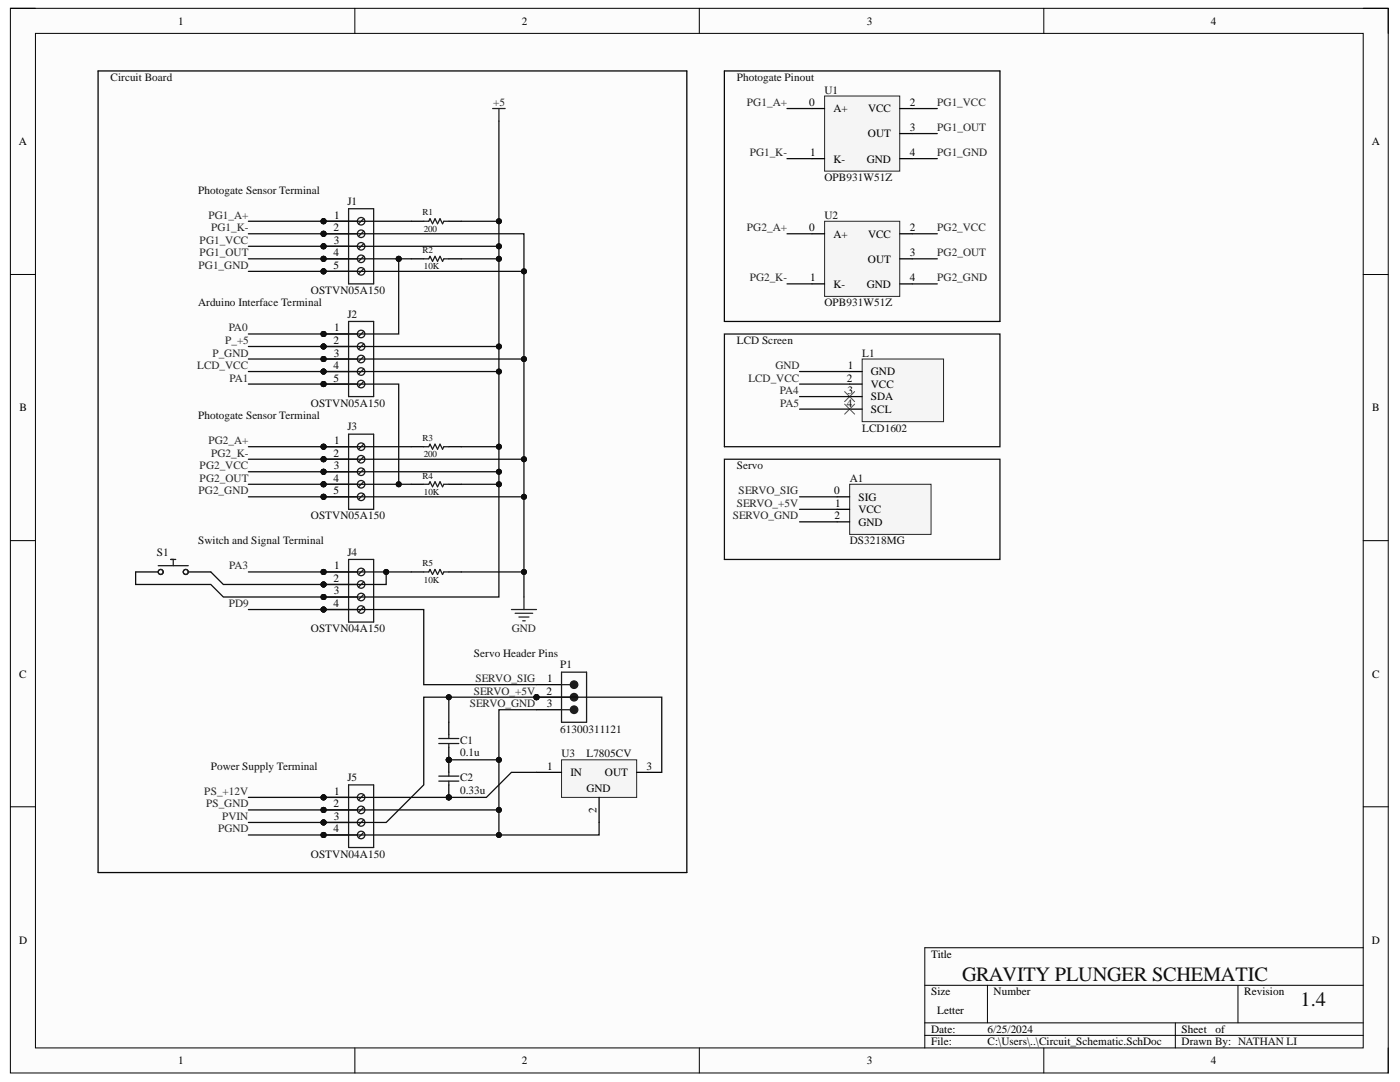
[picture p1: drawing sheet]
<svg xmlns="http://www.w3.org/2000/svg" width="279mm" height="216mm" viewBox="0 0 279 216" stroke-linecap="round" stroke-linejoin="round" font-family="sans-serif">
<defs><g id="words">
<g font-size="4.1" fill="#0e0e0e">
<text x="192" y="195.7">GRAVITY PLUNGER SCHEMATIC</text>
<text x="259.5" y="200.7">1.4</text>
</g>
<g font-size="2.2">
<text x="35.6" y="4.9">1</text>
<text x="104.1" y="4.9">2</text>
<text x="173" y="4.9">3</text>
<text x="241.6" y="4.9">4</text>
<text x="161.5" y="21.2">0</text>
<text x="166.3" y="22.4">A+</text>
<text x="173.3" y="22.4">VCC</text>
<text x="181.5" y="21.2">2</text>
<text x="3.8" y="29">A</text>
<text x="173.2" y="27.4">OUT</text>
<text x="181.5" y="26.2">3</text>
<text x="273.8" y="29">A</text>
<text x="161.7" y="31.2">1</text>
<text x="166.3" y="32.4">K-</text>
<text x="173" y="32.4">GND</text>
<text x="181.5" y="31.2">4</text>
<text x="66.5" y="46.2">2</text>
<text x="66.7" y="43.7">1</text>
<text x="161.5" y="46.2">0</text>
<text x="166.3" y="47.4">A+</text>
<text x="173.3" y="47.4">VCC</text>
<text x="181.5" y="46.2">2</text>
<text x="66.5" y="51.2">4</text>
<text x="66.6" y="53.7">5</text>
<text x="66.6" y="48.7">3</text>
<text x="173.2" y="52.4">OUT</text>
<text x="181.5" y="51.2">3</text>
<text x="161.7" y="56.2">1</text>
<text x="166.3" y="57.4">K-</text>
<text x="173" y="57.4">GND</text>
<text x="181.5" y="56.2">4</text>
<text x="66.5" y="68.7">2</text>
<text x="66.6" y="71.2">3</text>
<text x="66.7" y="66.1">1</text>
<text x="66.5" y="73.7">4</text>
<text x="66.6" y="76.2">5</text>
<text x="169" y="76.2">2</text>
<text x="169.2" y="73.7">1</text>
<text x="173.8" y="74.9">GND</text>
<text x="173.8" y="77.4">VCC</text>
<text x="3.9" y="82.1">B</text>
<text x="169" y="81.1">4</text>
<text x="169.1" y="78.6">3</text>
<text x="173.8" y="79.9">SDA</text>
<text x="173.8" y="82.4">SCL</text>
<text x="273.8" y="82.1">B</text>
<text x="66.7" y="88.6">1</text>
<text x="66.5" y="91.1">2</text>
<text x="66.6" y="93.7">3</text>
<text x="66.5" y="96.2">4</text>
<text x="66.6" y="98.7">5</text>
<text x="166.5" y="98.7">0</text>
<text x="166.7" y="101.1">1</text>
<text x="171.3" y="99.9">SIG</text>
<text x="166.5" y="103.6">2</text>
<text x="171.3" y="104.9">GND</text>
<text x="171.3" y="102.4">VCC</text>
<text x="66.7" y="113.6">1</text>
<text x="66.5" y="116.1">2</text>
<text x="66.6" y="118.6">3</text>
<text x="66.5" y="121.1">4</text>
<text x="3.8" y="135.2">C</text>
<text x="109.2" y="136.1">1</text>
<text x="273.8" y="135.2">C</text>
<text x="109" y="138.6">2</text>
<text x="109.1" y="141.1">3</text>
<text x="109.2" y="153.6">1</text>
<text x="113.8" y="154.9">IN</text>
<text x="120.7" y="154.9">OUT</text>
<text x="129.1" y="153.6">3</text>
<text x="66.5" y="161.1">2</text>
<text x="66.7" y="158.6">1</text>
<text x="117" y="158.1">GND</text>
<text x="66.5" y="166.1">4</text>
<text x="66.6" y="163.6">3</text>
<text x="119.1" y="162.1" transform="rotate(-90 119.1 162.1)">2</text>
<text x="3.8" y="188.3">D</text>
<text x="185.8" y="191.1">Title</text>
<text x="273.8" y="188.3">D</text>
<text x="185.8" y="198.6">Size</text>
<text x="187" y="202.3">Letter</text>
<text x="198.3" y="198.6">Number</text>
<text x="248.3" y="198.6">Revision</text>
<text x="185.8" y="206.1">Date:</text>
<text x="185.8" y="208.6">File:</text>
<text x="197.1" y="206.1">6/25/2024</text>
<text x="197.1" y="208.6">C:\Users\..\Circuit_Schematic.SchDoc</text>
<text x="235.8" y="206.1">Sheet</text>
<text x="235.8" y="208.6">Drawn By: NATHAN LI</text>
<text x="242.6" y="206.1">of</text>
<text x="35.6" y="212.4">1</text>
<text x="104.1" y="212.4">2</text>
<text x="173" y="212.4">3</text>
<text x="241.6" y="212.4">4</text>
</g>
<g font-size="2.2" fill="#0e0e0e">
<text x="22.1" y="16.2">Circuit Board</text>
<text x="147.1" y="16.2">Photogate Pinout</text>
<text x="164.5" y="18.7">U1</text>
<text x="39.6" y="38.6">Photogate Sensor Terminal</text>
<text x="69.3" y="40.9">J1</text>
<text x="164.5" y="36.1">OPB931W51Z</text>
<text x="164.5" y="43.7">U2</text>
<text x="62.1" y="58.6">OSTVN05A150</text>
<text x="39.6" y="61.1">Arduino Interface Terminal</text>
<text x="69.3" y="63.4">J2</text>
<text x="164.5" y="61.1">OPB931W51Z</text>
<text x="147.1" y="68.7">LCD Screen</text>
<text x="172.1" y="71.2">L1</text>
<text x="39.6" y="83.6">Photogate Sensor Terminal</text>
<text x="62.1" y="81.1">OSTVN05A150</text>
<text x="69.3" y="85.9">J3</text>
<text x="172.1" y="86.1">LCD1602</text>
<text x="147.1" y="93.7">Servo</text>
<text x="169.6" y="96.2">A1</text>
<text x="62.1" y="103.6">OSTVN05A150</text>
<text x="31.3" y="110.9">S1</text>
<text x="39.6" y="108.6">Switch and Signal Terminal</text>
<text x="69.3" y="110.9">J4</text>
<text x="169.6" y="108.6">DS3218MG</text>
<text x="62.1" y="126.1">OSTVN04A150</text>
<text x="94.6" y="131.1">Servo Header Pins</text>
<text x="111.8" y="133.4">P1</text>
<text x="91.8" y="148.4">C1</text>
<text x="111.8" y="146.4">61300311121</text>
<text x="42.1" y="153.6">Power Supply Terminal</text>
<text x="69.3" y="155.9">J5</text>
<text x="91.8" y="150.9">0.1u</text>
<text x="91.8" y="155.9">C2</text>
<text x="112.1" y="151.1">U3</text>
<text x="117" y="151.1">L7805CV</text>
<text x="91.8" y="158.4">0.33u</text>
<text x="62.1" y="171.1">OSTVN04A150</text>
</g>
<g font-size="2.2" fill="#262626">
<text x="98.4" y="21.2">+5</text>
<text x="149.1" y="21.2">PG1_A+</text>
<text x="187" y="21.2">PG1_VCC</text>
<text x="187" y="26.2">PG1_OUT</text>
<text x="149.6" y="31.2">PG1_K-</text>
<text x="187" y="31.2">PG1_GND</text>
<text x="41.6" y="43.7">PG1_A+</text>
<text x="42.1" y="46.2">PG1_K-</text>
<text x="149.1" y="46.2">PG2_A+</text>
<text x="187" y="46.2">PG2_VCC</text>
<text x="39.6" y="53.7">PG1_GND</text>
<text x="39.8" y="48.7">PG1_VCC</text>
<text x="39.8" y="51.2">PG1_OUT</text>
<text x="187" y="51.2">PG2_OUT</text>
<text x="149.6" y="56.2">PG2_K-</text>
<text x="187" y="56.2">PG2_GND</text>
<text x="42.4" y="71.2">P_GND</text>
<text x="44.9" y="68.7">P_+5</text>
<text x="45.6" y="66.1">PA0</text>
<text x="39.4" y="73.7">LCD_VCC</text>
<text x="45.8" y="76.2">PA1</text>
<text x="149.4" y="76.2">LCD_VCC</text>
<text x="154.8" y="73.7">GND</text>
<text x="155.6" y="78.6">PA4</text>
<text x="155.7" y="81.1">PA5</text>
<text x="41.6" y="88.6">PG2_A+</text>
<text x="39.8" y="93.7">PG2_VCC</text>
<text x="42.1" y="91.1">PG2_K-</text>
<text x="39.6" y="98.7">PG2_GND</text>
<text x="39.8" y="96.2">PG2_OUT</text>
<text x="147" y="101.1">SERVO_+5V</text>
<text x="147.4" y="98.7">SERVO_SIG</text>
<text x="146.2" y="103.6">SERVO_GND</text>
<text x="45.7" y="113.6">PA3</text>
<text x="45.6" y="121.1">PD9</text>
<text x="102.2" y="126.1">GND</text>
<text x="94.9" y="136.1">SERVO_SIG</text>
<text x="93.7" y="141.1">SERVO_GND</text>
<text x="94.5" y="138.6">SERVO_+5V</text>
<text x="40.8" y="158.6">PS_+12V</text>
<text x="41.1" y="161.1">PS_GND</text>
<text x="43.5" y="166.1">PGND</text>
<text x="44.3" y="163.6">PVIN</text>
</g>
<g font-size="1.8" fill="#0e0e0e">
<text x="84.3" y="43">R1</text>
<text x="84.6" y="46.3">200</text>
<text x="84.3" y="50.5">R2</text>
<text x="84.6" y="53.7">10K</text>
<text x="84.3" y="88">R3</text>
<text x="84.3" y="95.5">R4</text>
<text x="84.6" y="91.3">200</text>
<text x="84.6" y="98.7">10K</text>
<text x="84.3" y="113">R5</text>
<text x="84.6" y="116.2">10K</text>
</g>
</g></defs>
<path d="M2.1 1.7h275v212.4h-275z" fill-rule="evenodd" fill="#fcfcfc"/>
<path d="M2.1 1.7h275v212.4h-275z" fill="none" stroke="#000" stroke-width=".2"/>
<path d="M7.1 6.7h265v202.4h-265z" fill-rule="evenodd" fill="#fcfcfc"/>
<g fill="none" stroke="#000" stroke-width=".2">
<path d="M2.1 1.7h5M7.1 6.7h265v202.4h-265zM70.8 1.7v5M139.6 1.7v5M208.3 1.7v5M272.1 1.7h5v5M2.1 54.8h5M272.1 54.8h5M2.1 107.9h5M272.1 107.9h5M2.1 161h5M272.1 161h5"/>
<path d="M184.6 196.6h87.5M197.1 196.6v7.5M247.1 196.6v7.5M272.1 189.1h-87.5v20M70.8 209.1v5M139.6 209.1v5M184.6 204.1h87.5M184.6 206.6h87.5M208.3 209.1v5M234.6 204.1v5M277.1 209.1v5"/>
</g>
<path d="M164.6 44.2h15v14.9h-15z" fill-rule="evenodd" fill="#f5f5f5"/>
<path d="M164.6 44.2h15v14.9h-15z" fill="none" stroke="#262626" stroke-width=".2"/>
<path d="M162.1 46.6h2.5M162.1 56.6h2.5M179.6 46.6h2.5M179.6 56.6h2.5M179.6 51.6h2.5" fill="none" stroke="#000" stroke-width=".25"/>
<circle cx="64.6" cy="89.1" r=".5" fill="#0e0e0e"/>
<circle cx="64.6" cy="89.1" r=".5" fill="none" stroke="#0e0e0e" stroke-width=".2"/>
<circle cx="64.6" cy="91.6" r=".5" fill="#0e0e0e"/>
<circle cx="64.6" cy="91.6" r=".5" fill="none" stroke="#0e0e0e" stroke-width=".2"/>
<circle cx="64.6" cy="94.1" r=".5" fill="#0e0e0e"/>
<circle cx="64.6" cy="94.1" r=".5" fill="none" stroke="#0e0e0e" stroke-width=".2"/>
<circle cx="64.6" cy="96.6" r=".5" fill="#0e0e0e"/>
<circle cx="64.6" cy="96.6" r=".5" fill="none" stroke="#0e0e0e" stroke-width=".2"/>
<circle cx="64.6" cy="99.1" r=".5" fill="#0e0e0e"/>
<circle cx="64.6" cy="99.1" r=".5" fill="none" stroke="#0e0e0e" stroke-width=".2"/>
<path d="M64.6 89.1h5" fill="none" stroke="#000" stroke-width=".25"/>
<circle cx="64.6" cy="89.1" r=".5" fill="#0e0e0e"/>
<circle cx="64.6" cy="89.1" r=".5" fill="none" stroke="#0e0e0e" stroke-width=".2"/>
<path d="M64.6 91.6h5" fill="none" stroke="#000" stroke-width=".25"/>
<circle cx="64.6" cy="91.6" r=".5" fill="#0e0e0e"/>
<circle cx="64.6" cy="91.6" r=".5" fill="none" stroke="#0e0e0e" stroke-width=".2"/>
<g fill="none" stroke="#1c1c1c" stroke-width=".25">
<path d="M69.6 89.1h1.7M69.6 91.6h1.7M69.6 94.1h1.7M72.6 88.6l-1.1 1.1M72.6 91.1l-1.1 1.1M72.6 93.6l-1.1 1.1"/>
<circle cx="72.1" cy="91.6" r=".75"/>
<circle cx="72.1" cy="89.1" r=".75"/>
<circle cx="72.1" cy="94.1" r=".75"/>
</g>
<path d="M64.6 94.1h5" fill="none" stroke="#000" stroke-width=".25"/>
<circle cx="64.6" cy="94.1" r=".5" fill="#0e0e0e"/>
<circle cx="64.6" cy="94.1" r=".5" fill="none" stroke="#0e0e0e" stroke-width=".2"/>
<path d="M64.6 96.6h5" fill="none" stroke="#000" stroke-width=".25"/>
<circle cx="64.6" cy="96.6" r=".5" fill="#0e0e0e"/>
<circle cx="64.6" cy="96.6" r=".5" fill="none" stroke="#0e0e0e" stroke-width=".2"/>
<g fill="none" stroke="#1c1c1c" stroke-width=".25">
<path d="M69.6 96.6h1.7M72.6 96.1l-1.1 1.1"/>
<circle cx="72.1" cy="96.6" r=".75"/>
</g>
<path d="M64.6 99.1h5" fill="none" stroke="#000" stroke-width=".25"/>
<circle cx="64.6" cy="99.1" r=".5" fill="#0e0e0e"/>
<circle cx="64.6" cy="99.1" r=".5" fill="none" stroke="#0e0e0e" stroke-width=".2"/>
<g fill="none" stroke="#1c1c1c" stroke-width=".25">
<path d="M69.6 86.6h5v15h-5zM69.6 99.1h1.7M72.6 98.6l-1.1 1.1"/>
<circle cx="72.1" cy="99.1" r=".75"/>
</g>
<path d="M164.6 19.2h15v15h-15z" fill-rule="evenodd" fill="#f5f5f5"/>
<path d="M164.6 19.2h15v15h-15z" fill="none" stroke="#262626" stroke-width=".2"/>
<path d="M162.1 21.7h2.5M162.1 31.7h2.5M179.6 21.7h2.5M179.6 31.7h2.5M179.6 26.7h2.5" fill="none" stroke="#000" stroke-width=".25"/>
<circle cx="64.6" cy="44.1" r=".5" fill="#0e0e0e"/>
<circle cx="64.6" cy="44.1" r=".5" fill="none" stroke="#0e0e0e" stroke-width=".2"/>
<circle cx="64.6" cy="46.6" r=".5" fill="#0e0e0e"/>
<circle cx="64.6" cy="46.6" r=".5" fill="none" stroke="#0e0e0e" stroke-width=".2"/>
<circle cx="64.6" cy="49.1" r=".5" fill="#0e0e0e"/>
<circle cx="64.6" cy="49.1" r=".5" fill="none" stroke="#0e0e0e" stroke-width=".2"/>
<circle cx="64.6" cy="51.6" r=".5" fill="#0e0e0e"/>
<circle cx="64.6" cy="51.6" r=".5" fill="none" stroke="#0e0e0e" stroke-width=".2"/>
<circle cx="64.6" cy="54.1" r=".5" fill="#0e0e0e"/>
<circle cx="64.6" cy="54.1" r=".5" fill="none" stroke="#0e0e0e" stroke-width=".2"/>
<path d="M64.6 44.1h5" fill="none" stroke="#000" stroke-width=".25"/>
<circle cx="64.6" cy="44.1" r=".5" fill="#0e0e0e"/>
<circle cx="64.6" cy="44.1" r=".5" fill="none" stroke="#0e0e0e" stroke-width=".2"/>
<path d="M64.6 46.6h5" fill="none" stroke="#000" stroke-width=".25"/>
<circle cx="64.6" cy="46.6" r=".5" fill="#0e0e0e"/>
<circle cx="64.6" cy="46.6" r=".5" fill="none" stroke="#0e0e0e" stroke-width=".2"/>
<g fill="none" stroke="#1c1c1c" stroke-width=".25">
<path d="M69.6 44.1h1.7M69.6 46.6h1.7M69.6 49.1h1.7M72.6 43.6l-1.1 1.1M72.6 46.1l-1.1 1.1M72.6 48.6l-1.1 1.1"/>
<circle cx="72.1" cy="46.6" r=".75"/>
<circle cx="72.1" cy="44.1" r=".75"/>
<circle cx="72.1" cy="49.1" r=".75"/>
</g>
<path d="M64.6 49.1h5" fill="none" stroke="#000" stroke-width=".25"/>
<circle cx="64.6" cy="49.1" r=".5" fill="#0e0e0e"/>
<circle cx="64.6" cy="49.1" r=".5" fill="none" stroke="#0e0e0e" stroke-width=".2"/>
<path d="M64.6 51.6h5" fill="none" stroke="#000" stroke-width=".25"/>
<circle cx="64.6" cy="51.6" r=".5" fill="#0e0e0e"/>
<circle cx="64.6" cy="51.6" r=".5" fill="none" stroke="#0e0e0e" stroke-width=".2"/>
<g fill="none" stroke="#1c1c1c" stroke-width=".25">
<path d="M69.6 51.6h1.7M72.6 51.1l-1.1 1.1"/>
<circle cx="72.1" cy="51.6" r=".75"/>
</g>
<path d="M64.6 54.1h5" fill="none" stroke="#000" stroke-width=".25"/>
<circle cx="64.6" cy="54.1" r=".5" fill="#0e0e0e"/>
<circle cx="64.6" cy="54.1" r=".5" fill="none" stroke="#0e0e0e" stroke-width=".2"/>
<g fill="none" stroke="#1c1c1c" stroke-width=".25">
<path d="M69.6 41.6h5v15h-5zM69.6 54.1h1.7M72.6 53.6l-1.1 1.1"/>
<circle cx="72.1" cy="54.1" r=".75"/>
</g>
<circle cx="64.6" cy="66.6" r=".5" fill="#0e0e0e"/>
<circle cx="64.6" cy="66.6" r=".5" fill="none" stroke="#0e0e0e" stroke-width=".2"/>
<circle cx="64.6" cy="69.1" r=".5" fill="#0e0e0e"/>
<circle cx="64.6" cy="69.1" r=".5" fill="none" stroke="#0e0e0e" stroke-width=".2"/>
<circle cx="64.6" cy="71.6" r=".5" fill="#0e0e0e"/>
<circle cx="64.6" cy="71.6" r=".5" fill="none" stroke="#0e0e0e" stroke-width=".2"/>
<circle cx="64.6" cy="74.1" r=".5" fill="#0e0e0e"/>
<circle cx="64.6" cy="74.1" r=".5" fill="none" stroke="#0e0e0e" stroke-width=".2"/>
<circle cx="64.6" cy="76.6" r=".5" fill="#0e0e0e"/>
<circle cx="64.6" cy="76.6" r=".5" fill="none" stroke="#0e0e0e" stroke-width=".2"/>
<path d="M64.6 66.6h5" fill="none" stroke="#000" stroke-width=".25"/>
<circle cx="64.6" cy="66.6" r=".5" fill="#0e0e0e"/>
<circle cx="64.6" cy="66.6" r=".5" fill="none" stroke="#0e0e0e" stroke-width=".2"/>
<path d="M64.6 69.1h5" fill="none" stroke="#000" stroke-width=".25"/>
<circle cx="64.6" cy="69.1" r=".5" fill="#0e0e0e"/>
<circle cx="64.6" cy="69.1" r=".5" fill="none" stroke="#0e0e0e" stroke-width=".2"/>
<g fill="none" stroke="#1c1c1c" stroke-width=".25">
<path d="M69.6 66.6h1.7M69.6 69.1h1.7M69.6 71.6h1.7M72.6 66.1l-1.1 1.1M72.6 68.6l-1.1 1.1M72.6 71.1l-1.1 1.1"/>
<circle cx="72.1" cy="69.1" r=".75"/>
<circle cx="72.1" cy="66.6" r=".75"/>
<circle cx="72.1" cy="71.6" r=".75"/>
</g>
<path d="M64.6 71.6h5" fill="none" stroke="#000" stroke-width=".25"/>
<circle cx="64.6" cy="71.6" r=".5" fill="#0e0e0e"/>
<circle cx="64.6" cy="71.6" r=".5" fill="none" stroke="#0e0e0e" stroke-width=".2"/>
<path d="M64.6 74.1h5" fill="none" stroke="#000" stroke-width=".25"/>
<circle cx="64.6" cy="74.1" r=".5" fill="#0e0e0e"/>
<circle cx="64.6" cy="74.1" r=".5" fill="none" stroke="#0e0e0e" stroke-width=".2"/>
<g fill="none" stroke="#1c1c1c" stroke-width=".25">
<path d="M69.6 74.1h1.7M72.6 73.6l-1.1 1.1"/>
<circle cx="72.1" cy="74.1" r=".75"/>
</g>
<path d="M64.6 76.6h5" fill="none" stroke="#000" stroke-width=".25"/>
<circle cx="64.6" cy="76.6" r=".5" fill="#0e0e0e"/>
<circle cx="64.6" cy="76.6" r=".5" fill="none" stroke="#0e0e0e" stroke-width=".2"/>
<g fill="none" stroke="#1c1c1c" stroke-width=".25">
<path d="M69.6 64.1h5v15h-5zM69.6 76.6h1.7M72.6 76.1l-1.1 1.1"/>
<circle cx="72.1" cy="76.6" r=".75"/>
</g>
<path d="M144.6 14.2v49.9M144.6 14.2h55v49.9h-55" fill="none" stroke="#000" stroke-width=".25"/>
<path d="M172.1 71.6h16.2v12.5h-16.2z" fill-rule="evenodd" fill="#f5f5f5"/>
<path d="M172.1 71.6h16.2v12.5h-16.2z" fill="none" stroke="#262626" stroke-width=".2"/>
<path d="M169.6 74.1h2.5M169.6 76.6h2.5M169.6 79.1h2.5M169.6 81.6h2.5" fill="none" stroke="#000" stroke-width=".25"/>
<path d="M168.6 78.1l2 2M170.6 78.1l-2 2M168.6 80.6l2 2M170.6 80.6l-2 2" fill="none" stroke="#4c4c4c" stroke-width=".2"/>
<circle cx="64.6" cy="159.1" r=".5" fill="#0e0e0e"/>
<circle cx="64.6" cy="159.1" r=".5" fill="none" stroke="#0e0e0e" stroke-width=".2"/>
<circle cx="64.6" cy="161.6" r=".5" fill="#0e0e0e"/>
<circle cx="64.6" cy="161.6" r=".5" fill="none" stroke="#0e0e0e" stroke-width=".2"/>
<circle cx="64.6" cy="164.1" r=".5" fill="#0e0e0e"/>
<circle cx="64.6" cy="164.1" r=".5" fill="none" stroke="#0e0e0e" stroke-width=".2"/>
<circle cx="64.6" cy="166.6" r=".5" fill="#0e0e0e"/>
<circle cx="64.6" cy="166.6" r=".5" fill="none" stroke="#0e0e0e" stroke-width=".2"/>
<path d="M64.6 159.1h5" fill="none" stroke="#000" stroke-width=".25"/>
<circle cx="64.6" cy="159.1" r=".5" fill="#0e0e0e"/>
<circle cx="64.6" cy="159.1" r=".5" fill="none" stroke="#0e0e0e" stroke-width=".2"/>
<path d="M64.6 161.6h5" fill="none" stroke="#000" stroke-width=".25"/>
<circle cx="64.6" cy="161.6" r=".5" fill="#0e0e0e"/>
<circle cx="64.6" cy="161.6" r=".5" fill="none" stroke="#0e0e0e" stroke-width=".2"/>
<g fill="none" stroke="#1c1c1c" stroke-width=".25">
<path d="M69.6 159.1h1.7M72.6 158.6l-1.1 1M69.6 161.6h1.7M69.6 164.1h1.7M72.6 161.1l-1.1 1M72.6 163.6l-1.1 1"/>
<circle cx="72.1" cy="159.1" r=".75"/>
<circle cx="72.1" cy="164.1" r=".75"/>
<circle cx="72.1" cy="161.6" r=".75"/>
</g>
<path d="M64.6 164.1h5" fill="none" stroke="#000" stroke-width=".25"/>
<circle cx="64.6" cy="164.1" r=".5" fill="#0e0e0e"/>
<circle cx="64.6" cy="164.1" r=".5" fill="none" stroke="#0e0e0e" stroke-width=".2"/>
<path d="M64.6 166.6h5" fill="none" stroke="#000" stroke-width=".25"/>
<circle cx="64.6" cy="166.6" r=".5" fill="#0e0e0e"/>
<circle cx="64.6" cy="166.6" r=".5" fill="none" stroke="#0e0e0e" stroke-width=".2"/>
<g fill="none" stroke="#1c1c1c" stroke-width=".25">
<path d="M69.6 156.6h5v12.5h-5zM69.6 166.6h1.7M72.6 166.1l-1.1 1"/>
<circle cx="72.1" cy="166.6" r=".75"/>
</g>
<circle cx="64.6" cy="114.1" r=".5" fill="#0e0e0e"/>
<circle cx="64.6" cy="114.1" r=".5" fill="none" stroke="#0e0e0e" stroke-width=".2"/>
<circle cx="64.6" cy="116.6" r=".5" fill="#0e0e0e"/>
<circle cx="64.6" cy="116.6" r=".5" fill="none" stroke="#0e0e0e" stroke-width=".2"/>
<circle cx="64.6" cy="119.1" r=".5" fill="#0e0e0e"/>
<circle cx="64.6" cy="119.1" r=".5" fill="none" stroke="#0e0e0e" stroke-width=".2"/>
<circle cx="64.6" cy="121.6" r=".5" fill="#0e0e0e"/>
<circle cx="64.6" cy="121.6" r=".5" fill="none" stroke="#0e0e0e" stroke-width=".2"/>
<path d="M64.6 114.1h5" fill="none" stroke="#000" stroke-width=".25"/>
<circle cx="64.6" cy="114.1" r=".5" fill="#0e0e0e"/>
<circle cx="64.6" cy="114.1" r=".5" fill="none" stroke="#0e0e0e" stroke-width=".2"/>
<path d="M64.6 116.6h5" fill="none" stroke="#000" stroke-width=".25"/>
<circle cx="64.6" cy="116.6" r=".5" fill="#0e0e0e"/>
<circle cx="64.6" cy="116.6" r=".5" fill="none" stroke="#0e0e0e" stroke-width=".2"/>
<g fill="none" stroke="#1c1c1c" stroke-width=".25">
<path d="M69.6 114.1h1.7M69.6 116.6h1.7M69.6 119.1h1.7M72.6 113.6l-1.1 1.1M72.6 116.1l-1.1 1.1M72.6 118.6l-1.1 1.1"/>
<circle cx="72.1" cy="114.1" r=".75"/>
<circle cx="72.1" cy="119.1" r=".75"/>
<circle cx="72.1" cy="116.6" r=".75"/>
</g>
<path d="M64.6 119.1h5" fill="none" stroke="#000" stroke-width=".25"/>
<circle cx="64.6" cy="119.1" r=".5" fill="#0e0e0e"/>
<circle cx="64.6" cy="119.1" r=".5" fill="none" stroke="#0e0e0e" stroke-width=".2"/>
<path d="M64.6 121.6h5" fill="none" stroke="#000" stroke-width=".25"/>
<circle cx="64.6" cy="121.6" r=".5" fill="#0e0e0e"/>
<circle cx="64.6" cy="121.6" r=".5" fill="none" stroke="#0e0e0e" stroke-width=".2"/>
<g fill="none" stroke="#1c1c1c" stroke-width=".25">
<path d="M69.6 111.6h5v12.5h-5zM69.6 121.6h1.7M72.6 121.1l-1.1 1.1"/>
<circle cx="72.1" cy="121.6" r=".75"/>
</g>
<circle cx="107.1" cy="139.1" r=".5" fill="#0e0e0e"/>
<circle cx="107.1" cy="139.1" r=".5" fill="none" stroke="#0e0e0e" stroke-width=".2"/>
<path d="M107.1 139.1h5" fill="none" stroke="#000" stroke-width=".25"/>
<circle cx="107.1" cy="139.1" r=".5" fill="#0e0e0e"/>
<circle cx="107.1" cy="139.1" r=".5" fill="none" stroke="#0e0e0e" stroke-width=".2"/>
<path d="M107.1 136.6h5" fill="none" stroke="#000" stroke-width=".25"/>
<path d="M112.1 139.1h1.7" fill="none" stroke="#1c1c1c" stroke-width=".25"/>
<circle cx="114.6" cy="139.1" r=".75" fill="#1c1c1c"/>
<g fill="none" stroke="#1c1c1c" stroke-width=".25">
<path d="M112.1 136.6h1.7M112.1 141.6h1.7"/>
<circle cx="114.6" cy="139.1" r=".75"/>
</g>
<path d="M107.1 141.6h5" fill="none" stroke="#000" stroke-width=".25"/>
<circle cx="114.6" cy="141.6" r=".75" fill="#1c1c1c"/>
<g fill="none" stroke="#1c1c1c" stroke-width=".25">
<path d="M112.1 134.1h5v10h-5z"/>
<circle cx="114.6" cy="141.6" r=".75"/>
</g>
<circle cx="114.6" cy="136.6" r=".75" fill="#1c1c1c"/>
<circle cx="114.6" cy="136.6" r=".75" fill="none" stroke="#1c1c1c" stroke-width=".25"/>
<circle cx="107.1" cy="139.1" r=".5" fill="#0e0e0e"/>
<circle cx="107.1" cy="139.1" r=".5" fill="none" stroke="#0e0e0e" stroke-width=".2"/>
<path d="M169.6 96.6h16.2v10h-16.2z" fill-rule="evenodd" fill="#f5f5f5"/>
<path d="M169.6 96.6h16.2v10h-16.2z" fill="none" stroke="#262626" stroke-width=".2"/>
<path d="M167.1 99.1h2.5M167.1 104.1h2.5M167.1 101.6h2.5" fill="none" stroke="#000" stroke-width=".25"/>
<circle cx="89.6" cy="151.6" r=".5" fill="#0e0e0e"/>
<circle cx="89.6" cy="151.6" r=".5" fill="none" stroke="#0e0e0e" stroke-width=".2"/>
<path d="M89.6 144.1v2.5M89.6 149.1v2.5" fill="none" stroke="#000" stroke-width=".25"/>
<circle cx="89.6" cy="151.6" r=".5" fill="#0e0e0e"/>
<circle cx="89.6" cy="151.6" r=".5" fill="none" stroke="#0e0e0e" stroke-width=".2"/>
<path d="M87.6 148.4h4M87.6 147.4h4M89.6 146.6v.8M89.6 148.4v.7" fill="none" stroke="#1c1c1c" stroke-width=".25"/>
<circle cx="89.6" cy="159.1" r=".5" fill="#0e0e0e"/>
<circle cx="89.6" cy="159.1" r=".5" fill="none" stroke="#0e0e0e" stroke-width=".2"/>
<circle cx="89.6" cy="151.6" r=".5" fill="#0e0e0e"/>
<circle cx="89.6" cy="151.6" r=".5" fill="none" stroke="#0e0e0e" stroke-width=".2"/>
<path d="M89.6 156.6v2.5" fill="none" stroke="#000" stroke-width=".25"/>
<circle cx="89.6" cy="159.1" r=".5" fill="#0e0e0e"/>
<circle cx="89.6" cy="159.1" r=".5" fill="none" stroke="#0e0e0e" stroke-width=".2"/>
<path d="M89.6 151.6v2.5" fill="none" stroke="#000" stroke-width=".25"/>
<circle cx="89.6" cy="151.6" r=".5" fill="#0e0e0e"/>
<circle cx="89.6" cy="151.6" r=".5" fill="none" stroke="#0e0e0e" stroke-width=".2"/>
<path d="M87.6 154.9h4M87.6 155.9h4M89.6 154.1v.8M89.6 155.9v.7" fill="none" stroke="#1c1c1c" stroke-width=".25"/>
<path d="M112.1 151.6h15v7.5h-15z" fill-rule="evenodd" fill="#f5f5f5"/>
<path d="M112.1 151.6h15v7.5h-15z" fill="none" stroke="#262626" stroke-width=".2"/>
<g fill="none" stroke="#000" stroke-width=".25">
<path d="M82.1 51.6h2.5M82.1 44.1h2.5M89.6 51.6h2.5M89.6 44.2h2.5M82.1 96.6h2.5M82.1 89.1h2.5M89.6 96.6h2.5M89.6 89.1h2.5M27.1 114.1h4.5M37.6 114.1h4.5M82.1 114.1h2.5M89.6 114.1h2.5"/>
<path d="M107.1 154.1h5M119.6 159.1v5M127.1 154.1h5"/>
</g>
<g fill="none" stroke="#1c1c1c" stroke-width=".25">
<path d="M84.6 51.6h1l.2-.5 .5 1 .5-1 .5 1 .5-1 .5 1 .3-.5h1M84.6 44.1h1l.2-.5 .5 1 .5-1 .5 1 .5-1 .5 1 .3-.4h1M84.6 96.6h1l.2-.5 .5 1 .5-1 .5 1 .5-1 .5 1 .3-.5h1M84.6 89.1h1l.2-.5 .5 1 .5-1 .5 1 .5-1 .5 1 .3-.5h1M31.6 112.9h6M34.1 111.6h1M34.6 111.6v1.3M84.6 114.1h1l.2-.5 .5 1 .5-1 .5 1 .5-1 .5 1 .3-.5h1"/>
<circle cx="32.1" cy="114.1" r=".5"/>
<circle cx="37.1" cy="114.1" r=".5"/>
</g>
<path d="M98.3 21.7h2.5M99.6 21.7v2.5M104.6 119.1v2.5M102.1 121.6h5M102.8 122.4h3.5M103.6 123.1h2M104.3 123.9h.5" fill="none" stroke="#262626" stroke-width=".25"/>
<path d="M157.1 46.6h5M157.1 56.6h5M182.1 46.6h5M182.1 56.6h5M182.1 51.6h5M49.6 89.1h15" fill="none" stroke="#0e0e0e" stroke-width=".25"/>
<circle cx="64.6" cy="89.1" r=".5" fill="#0e0e0e"/>
<circle cx="64.6" cy="89.1" r=".5" fill="none" stroke="#0e0e0e" stroke-width=".2"/>
<path d="M49.6 91.6h15" fill="none" stroke="#0e0e0e" stroke-width=".25"/>
<circle cx="64.6" cy="91.6" r=".5" fill="#0e0e0e"/>
<circle cx="64.6" cy="91.6" r=".5" fill="none" stroke="#0e0e0e" stroke-width=".2"/>
<path d="M49.6 94.1h15" fill="none" stroke="#0e0e0e" stroke-width=".25"/>
<circle cx="64.6" cy="94.1" r=".5" fill="#0e0e0e"/>
<circle cx="64.6" cy="94.1" r=".5" fill="none" stroke="#0e0e0e" stroke-width=".2"/>
<path d="M49.6 96.6h15" fill="none" stroke="#0e0e0e" stroke-width=".25"/>
<circle cx="64.6" cy="96.6" r=".5" fill="#0e0e0e"/>
<circle cx="64.6" cy="96.6" r=".5" fill="none" stroke="#0e0e0e" stroke-width=".2"/>
<path d="M49.6 99.1h15" fill="none" stroke="#0e0e0e" stroke-width=".25"/>
<circle cx="64.6" cy="99.1" r=".5" fill="#0e0e0e"/>
<circle cx="64.6" cy="99.1" r=".5" fill="none" stroke="#0e0e0e" stroke-width=".2"/>
<path d="M157.1 21.7h5M157.1 31.7h5M182.1 21.7h5M182.1 31.7h5M182.1 26.7h5M49.6 44.1h15" fill="none" stroke="#0e0e0e" stroke-width=".25"/>
<circle cx="64.6" cy="44.1" r=".5" fill="#0e0e0e"/>
<circle cx="64.6" cy="44.1" r=".5" fill="none" stroke="#0e0e0e" stroke-width=".2"/>
<path d="M49.6 46.6h15" fill="none" stroke="#0e0e0e" stroke-width=".25"/>
<circle cx="64.6" cy="46.6" r=".5" fill="#0e0e0e"/>
<circle cx="64.6" cy="46.6" r=".5" fill="none" stroke="#0e0e0e" stroke-width=".2"/>
<path d="M49.6 49.1h15" fill="none" stroke="#0e0e0e" stroke-width=".25"/>
<circle cx="64.6" cy="49.1" r=".5" fill="#0e0e0e"/>
<circle cx="64.6" cy="49.1" r=".5" fill="none" stroke="#0e0e0e" stroke-width=".2"/>
<path d="M49.6 51.6h15" fill="none" stroke="#0e0e0e" stroke-width=".25"/>
<circle cx="64.6" cy="51.6" r=".5" fill="#0e0e0e"/>
<circle cx="64.6" cy="51.6" r=".5" fill="none" stroke="#0e0e0e" stroke-width=".2"/>
<path d="M49.6 54.1h15" fill="none" stroke="#0e0e0e" stroke-width=".25"/>
<circle cx="64.6" cy="54.1" r=".5" fill="#0e0e0e"/>
<circle cx="64.6" cy="54.1" r=".5" fill="none" stroke="#0e0e0e" stroke-width=".2"/>
<path d="M49.6 66.6h15" fill="none" stroke="#0e0e0e" stroke-width=".25"/>
<circle cx="64.6" cy="66.6" r=".5" fill="#0e0e0e"/>
<circle cx="64.6" cy="66.6" r=".5" fill="none" stroke="#0e0e0e" stroke-width=".2"/>
<path d="M49.6 69.1h15" fill="none" stroke="#0e0e0e" stroke-width=".25"/>
<circle cx="64.6" cy="69.1" r=".5" fill="#0e0e0e"/>
<circle cx="64.6" cy="69.1" r=".5" fill="none" stroke="#0e0e0e" stroke-width=".2"/>
<path d="M49.6 71.6h15" fill="none" stroke="#0e0e0e" stroke-width=".25"/>
<circle cx="64.6" cy="71.6" r=".5" fill="#0e0e0e"/>
<circle cx="64.6" cy="71.6" r=".5" fill="none" stroke="#0e0e0e" stroke-width=".2"/>
<path d="M49.6 76.6h15" fill="none" stroke="#0e0e0e" stroke-width=".25"/>
<circle cx="64.6" cy="76.6" r=".5" fill="#0e0e0e"/>
<circle cx="64.6" cy="76.6" r=".5" fill="none" stroke="#0e0e0e" stroke-width=".2"/>
<path d="M49.6 74.1h15M159.6 74.1h10M159.6 76.6h10M159.6 79.1h10M159.6 81.6h10" fill="none" stroke="#0e0e0e" stroke-width=".25"/>
<circle cx="64.6" cy="74.1" r=".5" fill="#0e0e0e"/>
<circle cx="64.6" cy="74.1" r=".5" fill="none" stroke="#0e0e0e" stroke-width=".2"/>
<path d="M144.6 66.6h55v22.5h-55zM49.6 114.1h15" fill="none" stroke="#0e0e0e" stroke-width=".25"/>
<circle cx="64.6" cy="114.1" r=".5" fill="#0e0e0e"/>
<circle cx="64.6" cy="114.1" r=".5" fill="none" stroke="#0e0e0e" stroke-width=".2"/>
<path d="M49.6 121.6h15" fill="none" stroke="#0e0e0e" stroke-width=".25"/>
<circle cx="64.6" cy="121.6" r=".5" fill="#0e0e0e"/>
<circle cx="64.6" cy="121.6" r=".5" fill="none" stroke="#0e0e0e" stroke-width=".2"/>
<path d="M159.6 99.1h7.5M159.6 104.1h7.5M159.6 101.6h7.5M89.6 151.6h10" fill="none" stroke="#0e0e0e" stroke-width=".25"/>
<circle cx="89.6" cy="151.6" r=".5" fill="#0e0e0e"/>
<circle cx="89.6" cy="151.6" r=".5" fill="none" stroke="#0e0e0e" stroke-width=".2"/>
<circle cx="99.6" cy="151.6" r=".5" fill="#0e0e0e"/>
<circle cx="99.6" cy="151.6" r=".5" fill="none" stroke="#0e0e0e" stroke-width=".2"/>
<path d="M107.1 154.1h-5l-5 5h-7.5" fill="none" stroke="#0e0e0e" stroke-width=".25"/>
<circle cx="89.6" cy="159.1" r=".5" fill="#0e0e0e"/>
<circle cx="89.6" cy="159.1" r=".5" fill="none" stroke="#0e0e0e" stroke-width=".2"/>
<path d="M107.1 139.1h25v15" fill="none" stroke="#0e0e0e" stroke-width=".25"/>
<circle cx="107.1" cy="139.1" r=".5" fill="#0e0e0e"/>
<circle cx="107.1" cy="139.1" r=".5" fill="none" stroke="#0e0e0e" stroke-width=".2"/>
<path d="M89.6 139.1v5" fill="none" stroke="#0e0e0e" stroke-width=".25"/>
<circle cx="89.6" cy="139.1" r=".5" fill="#0e0e0e"/>
<circle cx="89.6" cy="139.1" r=".5" fill="none" stroke="#0e0e0e" stroke-width=".2"/>
<path d="M64.6 121.6h20v15h22.5" fill="none" stroke="#0e0e0e" stroke-width=".25"/>
<circle cx="64.6" cy="121.6" r=".5" fill="#0e0e0e"/>
<circle cx="64.6" cy="121.6" r=".5" fill="none" stroke="#0e0e0e" stroke-width=".2"/>
<path d="M42.1 114.1l2.5 2.5h20" fill="none" stroke="#0e0e0e" stroke-width=".25"/>
<circle cx="64.6" cy="116.6" r=".5" fill="#0e0e0e"/>
<circle cx="64.6" cy="116.6" r=".5" fill="none" stroke="#0e0e0e" stroke-width=".2"/>
<path d="M27.1 114.1v2.5h15l2.5 2.5h20" fill="none" stroke="#0e0e0e" stroke-width=".25"/>
<circle cx="64.6" cy="119.1" r=".5" fill="#0e0e0e"/>
<circle cx="64.6" cy="119.1" r=".5" fill="none" stroke="#0e0e0e" stroke-width=".2"/>
<path d="M49.6 164.1h15" fill="none" stroke="#0e0e0e" stroke-width=".25"/>
<circle cx="64.6" cy="164.1" r=".5" fill="#0e0e0e"/>
<circle cx="64.6" cy="164.1" r=".5" fill="none" stroke="#0e0e0e" stroke-width=".2"/>
<path d="M49.6 159.1h15" fill="none" stroke="#0e0e0e" stroke-width=".25"/>
<circle cx="64.6" cy="159.1" r=".5" fill="#0e0e0e"/>
<circle cx="64.6" cy="159.1" r=".5" fill="none" stroke="#0e0e0e" stroke-width=".2"/>
<path d="M49.6 166.6h15" fill="none" stroke="#0e0e0e" stroke-width=".25"/>
<circle cx="64.6" cy="166.6" r=".5" fill="#0e0e0e"/>
<circle cx="64.6" cy="166.6" r=".5" fill="none" stroke="#0e0e0e" stroke-width=".2"/>
<path d="M49.6 161.6h15" fill="none" stroke="#0e0e0e" stroke-width=".25"/>
<circle cx="64.6" cy="161.6" r=".5" fill="#0e0e0e"/>
<circle cx="64.6" cy="161.6" r=".5" fill="none" stroke="#0e0e0e" stroke-width=".2"/>
<path d="M64.6 159.1h25" fill="none" stroke="#0e0e0e" stroke-width=".25"/>
<circle cx="64.6" cy="159.1" r=".5" fill="#0e0e0e"/>
<circle cx="64.6" cy="159.1" r=".5" fill="none" stroke="#0e0e0e" stroke-width=".2"/>
<circle cx="89.6" cy="159.1" r=".5" fill="#0e0e0e"/>
<circle cx="89.6" cy="159.1" r=".5" fill="none" stroke="#0e0e0e" stroke-width=".2"/>
<path d="M64.6 161.6h35" fill="none" stroke="#0e0e0e" stroke-width=".25"/>
<circle cx="64.6" cy="161.6" r=".5" fill="#0e0e0e"/>
<circle cx="64.6" cy="161.6" r=".5" fill="none" stroke="#0e0e0e" stroke-width=".2"/>
<circle cx="99.6" cy="161.6" r=".5" fill="#0e0e0e"/>
<circle cx="99.6" cy="161.6" r=".5" fill="none" stroke="#0e0e0e" stroke-width=".2"/>
<path d="M64.6 114.1h12.5v2.5h-12.5" fill="none" stroke="#0e0e0e" stroke-width=".25"/>
<circle cx="64.6" cy="114.1" r=".5" fill="#0e0e0e"/>
<circle cx="64.6" cy="114.1" r=".5" fill="none" stroke="#0e0e0e" stroke-width=".2"/>
<circle cx="77.1" cy="114.1" r=".5" fill="#0e0e0e"/>
<circle cx="77.1" cy="114.1" r=".5" fill="none" stroke="#0e0e0e" stroke-width=".2"/>
<circle cx="64.6" cy="116.6" r=".5" fill="#0e0e0e"/>
<circle cx="64.6" cy="116.6" r=".5" fill="none" stroke="#0e0e0e" stroke-width=".2"/>
<path d="M64.6 99.1h40" fill="none" stroke="#0e0e0e" stroke-width=".25"/>
<circle cx="64.6" cy="99.1" r=".5" fill="#0e0e0e"/>
<circle cx="64.6" cy="99.1" r=".5" fill="none" stroke="#0e0e0e" stroke-width=".2"/>
<circle cx="104.6" cy="99.1" r=".5" fill="#0e0e0e"/>
<circle cx="104.6" cy="99.1" r=".5" fill="none" stroke="#0e0e0e" stroke-width=".2"/>
<path d="M92.1 96.6h7.5" fill="none" stroke="#0e0e0e" stroke-width=".25"/>
<circle cx="99.6" cy="96.6" r=".5" fill="#0e0e0e"/>
<circle cx="99.6" cy="96.6" r=".5" fill="none" stroke="#0e0e0e" stroke-width=".2"/>
<path d="M77.1 114.1h5" fill="none" stroke="#0e0e0e" stroke-width=".25"/>
<circle cx="77.1" cy="114.1" r=".5" fill="#0e0e0e"/>
<circle cx="77.1" cy="114.1" r=".5" fill="none" stroke="#0e0e0e" stroke-width=".2"/>
<path d="M92.1 114.1h12.5" fill="none" stroke="#0e0e0e" stroke-width=".25"/>
<circle cx="104.6" cy="114.1" r=".5" fill="#0e0e0e"/>
<circle cx="104.6" cy="114.1" r=".5" fill="none" stroke="#0e0e0e" stroke-width=".2"/>
<path d="M64.6 94.1h35" fill="none" stroke="#0e0e0e" stroke-width=".25"/>
<circle cx="64.6" cy="94.1" r=".5" fill="#0e0e0e"/>
<circle cx="64.6" cy="94.1" r=".5" fill="none" stroke="#0e0e0e" stroke-width=".2"/>
<circle cx="99.6" cy="94.1" r=".5" fill="#0e0e0e"/>
<circle cx="99.6" cy="94.1" r=".5" fill="none" stroke="#0e0e0e" stroke-width=".2"/>
<path d="M64.6 91.6h40" fill="none" stroke="#0e0e0e" stroke-width=".25"/>
<circle cx="64.6" cy="91.6" r=".5" fill="#0e0e0e"/>
<circle cx="64.6" cy="91.6" r=".5" fill="none" stroke="#0e0e0e" stroke-width=".2"/>
<circle cx="104.6" cy="91.6" r=".5" fill="#0e0e0e"/>
<circle cx="104.6" cy="91.6" r=".5" fill="none" stroke="#0e0e0e" stroke-width=".2"/>
<path d="M92.1 89.1h7.5" fill="none" stroke="#0e0e0e" stroke-width=".25"/>
<circle cx="99.6" cy="89.1" r=".5" fill="#0e0e0e"/>
<circle cx="99.6" cy="89.1" r=".5" fill="none" stroke="#0e0e0e" stroke-width=".2"/>
<path d="M64.6 89.1h17.5" fill="none" stroke="#0e0e0e" stroke-width=".25"/>
<circle cx="64.6" cy="89.1" r=".5" fill="#0e0e0e"/>
<circle cx="64.6" cy="89.1" r=".5" fill="none" stroke="#0e0e0e" stroke-width=".2"/>
<path d="M64.6 54.1h40" fill="none" stroke="#0e0e0e" stroke-width=".25"/>
<circle cx="64.6" cy="54.1" r=".5" fill="#0e0e0e"/>
<circle cx="64.6" cy="54.1" r=".5" fill="none" stroke="#0e0e0e" stroke-width=".2"/>
<circle cx="104.6" cy="54.1" r=".5" fill="#0e0e0e"/>
<circle cx="104.6" cy="54.1" r=".5" fill="none" stroke="#0e0e0e" stroke-width=".2"/>
<path d="M64.6 51.6h15" fill="none" stroke="#0e0e0e" stroke-width=".25"/>
<circle cx="64.6" cy="51.6" r=".5" fill="#0e0e0e"/>
<circle cx="64.6" cy="51.6" r=".5" fill="none" stroke="#0e0e0e" stroke-width=".2"/>
<circle cx="79.6" cy="51.6" r=".5" fill="#0e0e0e"/>
<circle cx="79.6" cy="51.6" r=".5" fill="none" stroke="#0e0e0e" stroke-width=".2"/>
<path d="M92.1 51.6h7.5" fill="none" stroke="#0e0e0e" stroke-width=".25"/>
<circle cx="99.6" cy="51.6" r=".5" fill="#0e0e0e"/>
<circle cx="99.6" cy="51.6" r=".5" fill="none" stroke="#0e0e0e" stroke-width=".2"/>
<path d="M64.6 49.1h35" fill="none" stroke="#0e0e0e" stroke-width=".25"/>
<circle cx="64.6" cy="49.1" r=".5" fill="#0e0e0e"/>
<circle cx="64.6" cy="49.1" r=".5" fill="none" stroke="#0e0e0e" stroke-width=".2"/>
<circle cx="99.6" cy="49.1" r=".5" fill="#0e0e0e"/>
<circle cx="99.6" cy="49.1" r=".5" fill="none" stroke="#0e0e0e" stroke-width=".2"/>
<path d="M92.1 44.2h7.5" fill="none" stroke="#0e0e0e" stroke-width=".25"/>
<circle cx="99.6" cy="44.1" r=".5" fill="#0e0e0e"/>
<circle cx="99.6" cy="44.1" r=".5" fill="none" stroke="#0e0e0e" stroke-width=".2"/>
<path d="M64.6 44.1h17.5" fill="none" stroke="#0e0e0e" stroke-width=".25"/>
<circle cx="64.6" cy="44.1" r=".5" fill="#0e0e0e"/>
<circle cx="64.6" cy="44.1" r=".5" fill="none" stroke="#0e0e0e" stroke-width=".2"/>
<path d="M79.6 51.6v15h-15" fill="none" stroke="#0e0e0e" stroke-width=".25"/>
<circle cx="79.6" cy="51.6" r=".5" fill="#0e0e0e"/>
<circle cx="79.6" cy="51.6" r=".5" fill="none" stroke="#0e0e0e" stroke-width=".2"/>
<circle cx="64.6" cy="66.6" r=".5" fill="#0e0e0e"/>
<circle cx="64.6" cy="66.6" r=".5" fill="none" stroke="#0e0e0e" stroke-width=".2"/>
<path d="M64.6 69.1h35" fill="none" stroke="#0e0e0e" stroke-width=".25"/>
<circle cx="64.6" cy="69.1" r=".5" fill="#0e0e0e"/>
<circle cx="64.6" cy="69.1" r=".5" fill="none" stroke="#0e0e0e" stroke-width=".2"/>
<circle cx="99.6" cy="69.1" r=".5" fill="#0e0e0e"/>
<circle cx="99.6" cy="69.1" r=".5" fill="none" stroke="#0e0e0e" stroke-width=".2"/>
<path d="M64.6 74.1h35" fill="none" stroke="#0e0e0e" stroke-width=".25"/>
<circle cx="64.6" cy="74.1" r=".5" fill="#0e0e0e"/>
<circle cx="64.6" cy="74.1" r=".5" fill="none" stroke="#0e0e0e" stroke-width=".2"/>
<circle cx="99.6" cy="74.1" r=".5" fill="#0e0e0e"/>
<circle cx="99.6" cy="74.1" r=".5" fill="none" stroke="#0e0e0e" stroke-width=".2"/>
<path d="M64.6 71.6h40" fill="none" stroke="#0e0e0e" stroke-width=".25"/>
<circle cx="64.6" cy="71.6" r=".5" fill="#0e0e0e"/>
<circle cx="64.6" cy="71.6" r=".5" fill="none" stroke="#0e0e0e" stroke-width=".2"/>
<circle cx="104.6" cy="71.6" r=".5" fill="#0e0e0e"/>
<circle cx="104.6" cy="71.6" r=".5" fill="none" stroke="#0e0e0e" stroke-width=".2"/>
<path d="M64.6 76.6h15v20" fill="none" stroke="#0e0e0e" stroke-width=".25"/>
<circle cx="79.6" cy="96.6" r=".5" fill="#0e0e0e"/>
<circle cx="79.6" cy="96.6" r=".5" fill="none" stroke="#0e0e0e" stroke-width=".2"/>
<circle cx="64.6" cy="76.6" r=".5" fill="#0e0e0e"/>
<circle cx="64.6" cy="76.6" r=".5" fill="none" stroke="#0e0e0e" stroke-width=".2"/>
<path d="M79.6 51.6h2.5" fill="none" stroke="#0e0e0e" stroke-width=".25"/>
<circle cx="79.6" cy="51.6" r=".5" fill="#0e0e0e"/>
<circle cx="79.6" cy="51.6" r=".5" fill="none" stroke="#0e0e0e" stroke-width=".2"/>
<path d="M144.6 91.6h55v20h-55zM119.6 164.1v2.5h-55" fill="none" stroke="#0e0e0e" stroke-width=".25"/>
<circle cx="64.6" cy="166.6" r=".5" fill="#0e0e0e"/>
<circle cx="64.6" cy="166.6" r=".5" fill="none" stroke="#0e0e0e" stroke-width=".2"/>
<circle cx="99.6" cy="166.6" r=".5" fill="#0e0e0e"/>
<circle cx="99.6" cy="166.6" r=".5" fill="none" stroke="#0e0e0e" stroke-width=".2"/>
<path d="M107.1 139.1h-22.5v17.5l-7.5 7.5h-12.5" fill="none" stroke="#0e0e0e" stroke-width=".25"/>
<circle cx="64.6" cy="164.1" r=".5" fill="#0e0e0e"/>
<circle cx="64.6" cy="164.1" r=".5" fill="none" stroke="#0e0e0e" stroke-width=".2"/>
<circle cx="89.6" cy="139.1" r=".5" fill="#0e0e0e"/>
<circle cx="89.6" cy="139.1" r=".5" fill="none" stroke="#0e0e0e" stroke-width=".2"/>
<circle cx="107.1" cy="139.1" r=".5" fill="#0e0e0e"/>
<circle cx="107.1" cy="139.1" r=".5" fill="none" stroke="#0e0e0e" stroke-width=".2"/>
<path d="M99.6 24.2v94.9h-35" fill="none" stroke="#0e0e0e" stroke-width=".25"/>
<circle cx="99.6" cy="44.1" r=".5" fill="#0e0e0e"/>
<circle cx="99.6" cy="44.1" r=".5" fill="none" stroke="#0e0e0e" stroke-width=".2"/>
<circle cx="99.6" cy="49.1" r=".5" fill="#0e0e0e"/>
<circle cx="99.6" cy="49.1" r=".5" fill="none" stroke="#0e0e0e" stroke-width=".2"/>
<circle cx="99.6" cy="51.6" r=".5" fill="#0e0e0e"/>
<circle cx="99.6" cy="51.6" r=".5" fill="none" stroke="#0e0e0e" stroke-width=".2"/>
<circle cx="99.6" cy="69.1" r=".5" fill="#0e0e0e"/>
<circle cx="99.6" cy="69.1" r=".5" fill="none" stroke="#0e0e0e" stroke-width=".2"/>
<circle cx="99.6" cy="74.1" r=".5" fill="#0e0e0e"/>
<circle cx="99.6" cy="74.1" r=".5" fill="none" stroke="#0e0e0e" stroke-width=".2"/>
<circle cx="99.6" cy="89.1" r=".5" fill="#0e0e0e"/>
<circle cx="99.6" cy="89.1" r=".5" fill="none" stroke="#0e0e0e" stroke-width=".2"/>
<circle cx="99.6" cy="94.1" r=".5" fill="#0e0e0e"/>
<circle cx="99.6" cy="94.1" r=".5" fill="none" stroke="#0e0e0e" stroke-width=".2"/>
<circle cx="99.6" cy="96.6" r=".5" fill="#0e0e0e"/>
<circle cx="99.6" cy="96.6" r=".5" fill="none" stroke="#0e0e0e" stroke-width=".2"/>
<circle cx="64.6" cy="119.1" r=".5" fill="#0e0e0e"/>
<circle cx="64.6" cy="119.1" r=".5" fill="none" stroke="#0e0e0e" stroke-width=".2"/>
<path d="M64.6 96.6h17.5" fill="none" stroke="#0e0e0e" stroke-width=".25"/>
<circle cx="64.6" cy="96.6" r=".5" fill="#0e0e0e"/>
<circle cx="64.6" cy="96.6" r=".5" fill="none" stroke="#0e0e0e" stroke-width=".2"/>
<circle cx="79.6" cy="96.6" r=".5" fill="#0e0e0e"/>
<circle cx="79.6" cy="96.6" r=".5" fill="none" stroke="#0e0e0e" stroke-width=".2"/>
<path d="M64.6 46.6h40v72.5" fill="none" stroke="#0e0e0e" stroke-width=".25"/>
<circle cx="104.6" cy="114.1" r=".5" fill="#0e0e0e"/>
<circle cx="104.6" cy="114.1" r=".5" fill="none" stroke="#0e0e0e" stroke-width=".2"/>
<circle cx="104.6" cy="99.1" r=".5" fill="#0e0e0e"/>
<circle cx="104.6" cy="99.1" r=".5" fill="none" stroke="#0e0e0e" stroke-width=".2"/>
<circle cx="104.6" cy="91.6" r=".5" fill="#0e0e0e"/>
<circle cx="104.6" cy="91.6" r=".5" fill="none" stroke="#0e0e0e" stroke-width=".2"/>
<circle cx="104.6" cy="71.6" r=".5" fill="#0e0e0e"/>
<circle cx="104.6" cy="71.6" r=".5" fill="none" stroke="#0e0e0e" stroke-width=".2"/>
<circle cx="104.6" cy="54.1" r=".5" fill="#0e0e0e"/>
<circle cx="104.6" cy="54.1" r=".5" fill="none" stroke="#0e0e0e" stroke-width=".2"/>
<circle cx="64.6" cy="46.6" r=".5" fill="#0e0e0e"/>
<circle cx="64.6" cy="46.6" r=".5" fill="none" stroke="#0e0e0e" stroke-width=".2"/>
<path d="M107.1 141.6h-7.5v25" fill="none" stroke="#0e0e0e" stroke-width=".25"/>
<circle cx="99.6" cy="166.6" r=".5" fill="#0e0e0e"/>
<circle cx="99.6" cy="166.6" r=".5" fill="none" stroke="#0e0e0e" stroke-width=".2"/>
<circle cx="99.6" cy="161.6" r=".5" fill="#0e0e0e"/>
<circle cx="99.6" cy="161.6" r=".5" fill="none" stroke="#0e0e0e" stroke-width=".2"/>
<circle cx="99.6" cy="151.6" r=".5" fill="#0e0e0e"/>
<circle cx="99.6" cy="151.6" r=".5" fill="none" stroke="#0e0e0e" stroke-width=".2"/>
<path d="M19.6 14.2h117.5v159.9h-117.5z" fill="none" stroke="#000" stroke-width=".25"/>
<use href="#words"/>
</svg>
